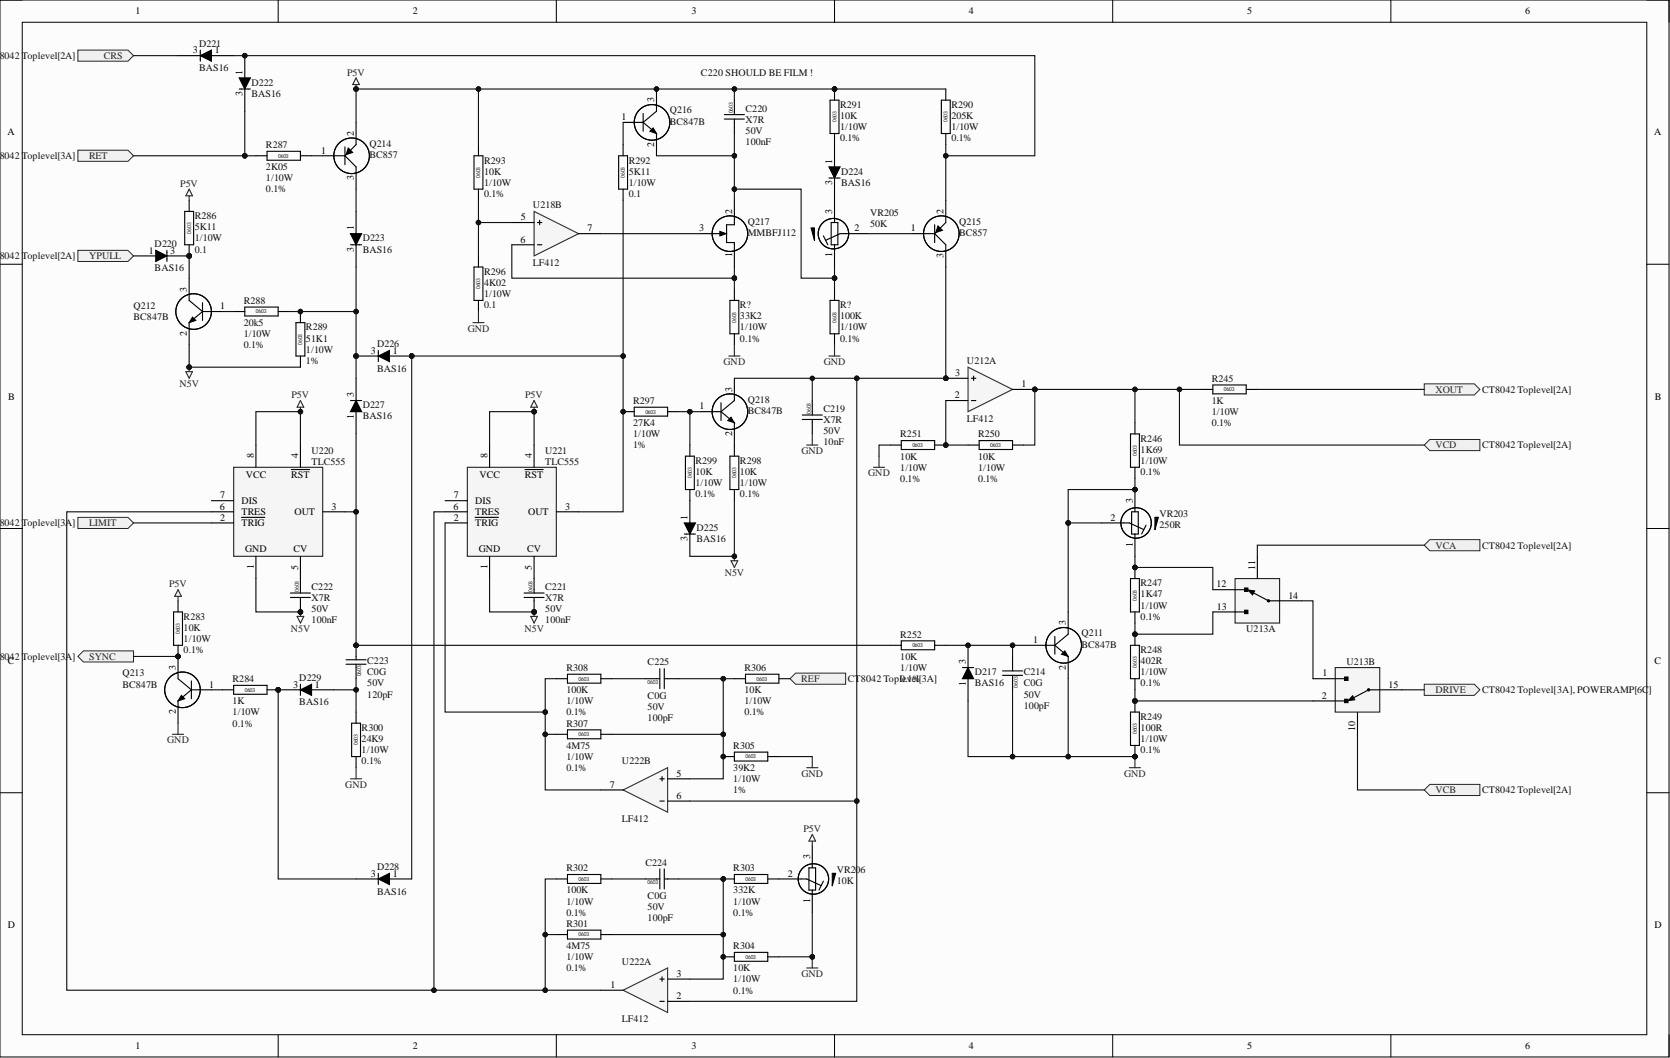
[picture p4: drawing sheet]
<svg xmlns="http://www.w3.org/2000/svg" width="381mm" height="241mm" viewBox="0 0 381 241" stroke-linecap="round" stroke-linejoin="round" font-family="sans-serif">
<defs><g id="words">
<g font-size="2.3">
<text x="30.9" y="3.3">1</text>
<text x="94.2" y="3.3">2</text>
<text x="157.7" y="3.3">3</text>
<text x="221" y="3.3">4</text>
<text x="284.6" y="3.3">5</text>
<text x="347.9" y="3.3">6</text>
<text x="44" y="12.2">3</text>
<text x="49" y="12.2">1</text>
<text x="55.3" y="17" transform="rotate(-90 55.3 17)">1</text>
<text x="55.3" y="22" transform="rotate(-90 55.3 22)">3</text>
<text x="149.3" y="23.3" transform="rotate(-90 149.3 23.3)">3</text>
<text x="141.8" y="27.4">1</text>
<text x="1.7" y="30.9">A</text>
<text x="73.3" y="35">1</text>
<text x="80.7" y="31" transform="rotate(-90 80.7 31)">2</text>
<text x="149.3" y="33.5" transform="rotate(-90 149.3 33.5)">2</text>
<text x="377.4" y="30.9">A</text>
<text x="80.7" y="41" transform="rotate(-90 80.7 41)">3</text>
<text x="189.9" y="37.3" transform="rotate(-90 189.9 37.3)">1</text>
<text x="189.9" y="42.3" transform="rotate(-90 189.9 42.3)">3</text>
<text x="80.7" y="52.5" transform="rotate(-90 80.7 52.5)">1</text>
<text x="118.8" y="50.2">5</text>
<text x="134" y="52.8">7</text>
<text x="159.5" y="52.8">3</text>
<text x="167" y="48.7" transform="rotate(-90 167 48.7)">2</text>
<text x="189.9" y="48.7" transform="rotate(-90 189.9 48.7)">3</text>
<text x="195" y="52.8">2</text>
<text x="207.8" y="52.8">1</text>
<text x="215.3" y="48.7" transform="rotate(-90 215.3 48.7)">2</text>
<text x="33.9" y="57.9">1</text>
<text x="38.8" y="57.9">3</text>
<text x="80.7" y="57.5" transform="rotate(-90 80.7 57.5)">3</text>
<text x="118.7" y="55.3">6</text>
<text x="167" y="58.7" transform="rotate(-90 167 58.7)">1</text>
<text x="189.9" y="58.7" transform="rotate(-90 189.9 58.7)">1</text>
<text x="215.3" y="58.8" transform="rotate(-90 215.3 58.8)">3</text>
<text x="42.6" y="66.5" transform="rotate(-90 42.6 66.5)">3</text>
<text x="50.3" y="70.5">1</text>
<text x="42.6" y="76.6" transform="rotate(-90 42.6 76.6)">2</text>
<text x="84.6" y="80.7">3</text>
<text x="89.6" y="80.7">1</text>
<text x="167" y="89.3" transform="rotate(-90 167 89.3)">3</text>
<text x="217.9" y="85.8">3</text>
<text x="233" y="88.3">1</text>
<text x="1.9" y="91.2">B</text>
<text x="80.7" y="95.5" transform="rotate(-90 80.7 95.5)">1</text>
<text x="80.7" y="90.6" transform="rotate(-90 80.7 90.6)">3</text>
<text x="159.6" y="93.4">1</text>
<text x="217.8" y="90.8">2</text>
<text x="377.6" y="91.2">B</text>
<text x="167" y="99.5" transform="rotate(-90 167 99.5)">2</text>
<text x="57.9" y="104.5" transform="rotate(-90 57.9 104.5)">8</text>
<text x="68" y="104.5" transform="rotate(-90 68 104.5)">4</text>
<text x="111.2" y="104.5" transform="rotate(-90 111.2 104.5)">8</text>
<text x="121.3" y="104.5" transform="rotate(-90 121.3 104.5)">4</text>
<text x="50.3" y="113.7">7</text>
<text x="56.1" y="109.1">VCC</text>
<text x="66.4" y="109.1">RST</text>
<text x="103.6" y="113.7">7</text>
<text x="109.4" y="109.1">VCC</text>
<text x="119.7" y="109.1">RST</text>
<text x="50.2" y="116.2">6</text>
<text x="50.3" y="118.8">2</text>
<text x="55.1" y="117.5">TRES</text>
<text x="55.1" y="115">DIS</text>
<text x="67.2" y="117.5">OUT</text>
<text x="75.6" y="116.2">3</text>
<text x="103.5" y="116.2">6</text>
<text x="103.6" y="118.8">2</text>
<text x="108.4" y="117.5">TRES</text>
<text x="108.4" y="115">DIS</text>
<text x="120.5" y="117.5">OUT</text>
<text x="129" y="116.2">3</text>
<text x="156.9" y="118.5" transform="rotate(-90 156.9 118.5)">1</text>
<text x="253.3" y="118.8">2</text>
<text x="258.4" y="114.7" transform="rotate(-90 258.4 114.7)">3</text>
<text x="55.1" y="120">TRIG</text>
<text x="55.9" y="125.9">GND</text>
<text x="66.9" y="125.9">CV</text>
<text x="108.4" y="120">TRIG</text>
<text x="109.2" y="125.9">GND</text>
<text x="120.2" y="125.9">CV</text>
<text x="156.9" y="123.5" transform="rotate(-90 156.9 123.5)">3</text>
<text x="258.4" y="124.7" transform="rotate(-90 258.4 124.7)">1</text>
<text x="57.9" y="129.8" transform="rotate(-90 57.9 129.8)">1</text>
<text x="68" y="129.9" transform="rotate(-90 68 129.9)">5</text>
<text x="111.2" y="129.8" transform="rotate(-90 111.2 129.8)">1</text>
<text x="121.3" y="129.9" transform="rotate(-90 121.3 129.9)">5</text>
<text x="286.3" y="129.9" transform="rotate(-90 286.3 129.9)">11</text>
<text x="277.5" y="134">12</text>
<text x="294" y="136.5">14</text>
<text x="243.2" y="142.6" transform="rotate(-90 243.2 142.6)">3</text>
<text x="277.6" y="139.1">13</text>
<text x="235.7" y="146.7">1</text>
<text x="1.8" y="151.4">C</text>
<text x="40.1" y="152.8" transform="rotate(-90 40.1 152.8)">3</text>
<text x="220.3" y="151.5" transform="rotate(-90 220.3 151.5)">3</text>
<text x="243.2" y="152.8" transform="rotate(-90 243.2 152.8)">2</text>
<text x="301.7" y="154.3">1</text>
<text x="377.5" y="151.4">C</text>
<text x="47.7" y="156.8">1</text>
<text x="66.8" y="156.8">3</text>
<text x="71.8" y="156.8">1</text>
<text x="220.3" y="156.4" transform="rotate(-90 220.3 156.4)">1</text>
<text x="301.6" y="159.4">2</text>
<text x="316.8" y="156.8">15</text>
<text x="40.1" y="162.9" transform="rotate(-90 40.1 162.9)">2</text>
<text x="309.2" y="166.6" transform="rotate(-90 309.2 166.6)">10</text>
<text x="139.1" y="179.7">7</text>
<text x="154.3" y="177.1">5</text>
<text x="154.3" y="182.2">6</text>
<text x="184.8" y="195.9" transform="rotate(-90 184.8 195.9)">3</text>
<text x="84.6" y="200">3</text>
<text x="89.6" y="200">1</text>
<text x="179.7" y="200">2</text>
<text x="184.8" y="205.9" transform="rotate(-90 184.8 205.9)">1</text>
<text x="1.8" y="211.7">D</text>
<text x="377.5" y="211.7">D</text>
<text x="139.3" y="225.3">1</text>
<text x="154.3" y="227.9">2</text>
<text x="154.3" y="222.8">3</text>
<text x="30.9" y="239.3">1</text>
<text x="94.2" y="239.3">2</text>
<text x="157.7" y="239.3">3</text>
<text x="221" y="239.3">4</text>
<text x="284.6" y="239.3">5</text>
<text x="347.9" y="239.3">6</text>
</g>
<g font-size="2.3" fill="#0e0e0e">
<text x="45.4" y="10.7">D221</text>
<text x="-.2" y="13.5">8042 Toplevel[2A]</text>
<text x="45.4" y="16.2">BAS16</text>
<text x="159.9" y="17.3">C220 SHOULD BE FILM !</text>
<text x="57.4" y="19.5">D222</text>
<text x="57.4" y="22.1">BAS16</text>
<text x="152.8" y="25.9">Q216</text>
<text x="152.8" y="28.4">BC847B</text>
<text x="170.1" y="28">X7R</text>
<text x="170.1" y="25.5">C220</text>
<text x="191.7" y="29.7">1/10W</text>
<text x="191.7" y="27.2">10K</text>
<text x="191.7" y="24.6">R291</text>
<text x="217" y="29.7">1/10W</text>
<text x="217" y="27.2">205K</text>
<text x="217" y="24.6">R290</text>
<text x="60.7" y="33.8">R287</text>
<text x="84.3" y="33.5">Q214</text>
<text x="170.1" y="30.5">50V</text>
<text x="170.1" y="33.1">100nF</text>
<text x="191.7" y="32.2">0.1%</text>
<text x="217" y="32.2">0.1%</text>
<text x="-.2" y="36.3">8042 Toplevel[3A]</text>
<text x="60.7" y="41.4">1/10W</text>
<text x="60.7" y="38.8">2K05</text>
<text x="84.3" y="36">BC857</text>
<text x="110.4" y="39.8">10K</text>
<text x="110.4" y="37.3">R293</text>
<text x="143.4" y="39.8">5K11</text>
<text x="143.4" y="37.3">R292</text>
<text x="191.9" y="39.8">D224</text>
<text x="60.7" y="43.9">0.1%</text>
<text x="110.4" y="42.4">1/10W</text>
<text x="110.4" y="44.9">0.1%</text>
<text x="121.6" y="47.5">U218B</text>
<text x="143.4" y="42.4">1/10W</text>
<text x="143.4" y="44.9">0.1</text>
<text x="191.9" y="42.4">BAS16</text>
<text x="44.4" y="52.5">5K11</text>
<text x="44.4" y="50">R286</text>
<text x="170.6" y="51.3">Q217</text>
<text x="170.6" y="53.8">MMBFJ112</text>
<text x="198.5" y="51.9">50K</text>
<text x="198.5" y="49.3">VR205</text>
<text x="218.8" y="51.3">Q215</text>
<text x="218.8" y="53.8">BC857</text>
<text x="-.2" y="59.1">8042 Toplevel[2A]</text>
<text x="35.3" y="56.3">D220</text>
<text x="44.4" y="55.1">1/10W</text>
<text x="44.4" y="57.6">0.1</text>
<text x="82.8" y="55.1">D223</text>
<text x="82.8" y="57.6">BAS16</text>
<text x="35.3" y="61.9">BAS16</text>
<text x="110.4" y="65.2">4K02</text>
<text x="110.4" y="62.7">R296</text>
<text x="121.6" y="60.6">LF412</text>
<text x="30.5" y="70.5">Q212</text>
<text x="55.6" y="69.3">R288</text>
<text x="110.4" y="67.8">1/10W</text>
<text x="110.4" y="70.3">0.1</text>
<text x="168.8" y="70.3">R?</text>
<text x="191.7" y="70.3">R?</text>
<text x="30.5" y="73.1">BC847B</text>
<text x="55.6" y="76.9">1/10W</text>
<text x="55.6" y="74.4">20k5</text>
<text x="69.8" y="77.9">51K1</text>
<text x="69.8" y="75.4">R289</text>
<text x="168.8" y="75.4">1/10W</text>
<text x="168.8" y="77.9">0.1%</text>
<text x="168.8" y="72.8">33K2</text>
<text x="191.7" y="75.4">1/10W</text>
<text x="191.7" y="77.9">0.1%</text>
<text x="191.7" y="72.8">100K</text>
<text x="55.6" y="79.4">0.1%</text>
<text x="69.8" y="80.4">1/10W</text>
<text x="69.8" y="83">1%</text>
<text x="86.1" y="79.2">D226</text>
<text x="220.6" y="83">U212A</text>
<text x="86.1" y="84.8">BAS16</text>
<text x="276.4" y="87">R245</text>
<text x="338.1" y="89.6">CT8042 Toplevel[2A]</text>
<text x="82.8" y="93.1">D227</text>
<text x="82.8" y="95.7">BAS16</text>
<text x="144.4" y="92.1">R297</text>
<text x="170.6" y="91.9">Q218</text>
<text x="170.6" y="94.4">BC847B</text>
<text x="187.9" y="94">C219</text>
<text x="276.4" y="94.7">1/10W</text>
<text x="276.4" y="92.1">1K</text>
<text x="144.4" y="99.7">1/10W</text>
<text x="144.4" y="97.2">27K4</text>
<text x="187.9" y="96.5">X7R</text>
<text x="187.9" y="99.1">50V</text>
<text x="187.9" y="101.6">10nF</text>
<text x="205.4" y="99.7">R251</text>
<text x="220.6" y="96.2">LF412</text>
<text x="223.1" y="99.7">R250</text>
<text x="260.2" y="100.7">R246</text>
<text x="276.4" y="97.2">0.1%</text>
<text x="71.1" y="103.5">U220</text>
<text x="71.1" y="106.1">TLC555</text>
<text x="124.4" y="103.5">U221</text>
<text x="124.4" y="106.1">TLC555</text>
<text x="144.4" y="102.3">1%</text>
<text x="158.7" y="105.8">R299</text>
<text x="168.8" y="105.8">R298</text>
<text x="205.4" y="107.3">1/10W</text>
<text x="205.4" y="104.8">10K</text>
<text x="223.1" y="107.3">1/10W</text>
<text x="223.1" y="104.8">10K</text>
<text x="260.2" y="105.8">1/10W</text>
<text x="260.2" y="103.3">1K69</text>
<text x="338.1" y="102.3">CT8042 Toplevel[2A]</text>
<text x="158.7" y="110.9">1/10W</text>
<text x="158.7" y="113.4">0.1%</text>
<text x="158.7" y="108.4">10K</text>
<text x="168.8" y="110.9">1/10W</text>
<text x="168.8" y="113.4">0.1%</text>
<text x="168.8" y="108.4">10K</text>
<text x="205.4" y="109.9">0.1%</text>
<text x="223.1" y="109.9">0.1%</text>
<text x="260.2" y="108.4">0.1%</text>
<text x="264.5" y="117.8">VR203</text>
<text x="-.2" y="120">8042 Toplevel[3A]</text>
<text x="158.9" y="121">D225</text>
<text x="158.9" y="123.6">BAS16</text>
<text x="264.5" y="120.4">250R</text>
<text x="338.1" y="125.1">CT8042 Toplevel[2A]</text>
<text x="71.1" y="137.1">X7R</text>
<text x="71.1" y="134.6">C222</text>
<text x="124.4" y="137.1">X7R</text>
<text x="124.4" y="134.6">C221</text>
<text x="260.2" y="136.3">1K47</text>
<text x="260.2" y="133.7">R247</text>
<text x="41.9" y="143.9">10K</text>
<text x="41.9" y="141.3">R283</text>
<text x="71.1" y="139.7">50V</text>
<text x="71.1" y="142.2">100nF</text>
<text x="124.4" y="139.7">50V</text>
<text x="124.4" y="142.2">100nF</text>
<text x="260.2" y="138.8">1/10W</text>
<text x="260.2" y="141.3">0.1%</text>
<text x="41.9" y="146.4">1/10W</text>
<text x="41.9" y="149">0.1%</text>
<text x="205.4" y="145.4">R252</text>
<text x="246.7" y="145.1">Q211</text>
<text x="246.7" y="147.7">BC847B</text>
<text x="260.2" y="149">R248</text>
<text x="284.3" y="144.1">U213A</text>
<text x="-.2" y="150.5">8042 Toplevel[3A]</text>
<text x="27.9" y="154.3">Q213</text>
<text x="53.1" y="155.6">R284</text>
<text x="68.3" y="155.3">D229</text>
<text x="83.8" y="154">C0G</text>
<text x="83.8" y="151.5">C223</text>
<text x="129.2" y="153">R308</text>
<text x="147.7" y="151.7">C225</text>
<text x="169.8" y="153">R306</text>
<text x="193.4" y="155.6">CT8042 Topl0evel[3A]</text>
<text x="205.4" y="153">1/10W</text>
<text x="205.4" y="150.5">10K</text>
<text x="206.6" y="155.6">.1%</text>
<text x="222.4" y="154">D217</text>
<text x="233.5" y="154">C214</text>
<text x="260.2" y="154">1/10W</text>
<text x="260.2" y="151.5">402R</text>
<text x="307.2" y="151.7">U213B</text>
<text x="27.9" y="156.8">BC847B</text>
<text x="53.1" y="160.6">1K</text>
<text x="68.3" y="160.9">BAS16</text>
<text x="83.8" y="156.6">50V</text>
<text x="83.8" y="159.1">120pF</text>
<text x="129.2" y="160.6">1/10W</text>
<text x="129.2" y="158.1">100K</text>
<text x="147.7" y="159.4">C0G</text>
<text x="147.7" y="161.9">50V</text>
<text x="169.8" y="160.6">1/10W</text>
<text x="169.8" y="158.1">10K</text>
<text x="222.4" y="156.6">BAS16</text>
<text x="233.5" y="156.6">C0G</text>
<text x="233.5" y="159.1">50V</text>
<text x="233.5" y="161.6">100pF</text>
<text x="260.2" y="156.6">0.1%</text>
<text x="338.1" y="158.1">CT8042 Toplevel[3A], POWERAMP[6C</text>
<text x="376.1" y="158.1">]</text>
<text x="53.1" y="163.2">1/10W</text>
<text x="53.1" y="165.7">0.1%</text>
<text x="82.5" y="166.7">R300</text>
<text x="129.2" y="165.7">R307</text>
<text x="129.2" y="163.2">0.1%</text>
<text x="147.7" y="164.4">100pF</text>
<text x="169.8" y="163.2">0.1%</text>
<text x="260.2" y="166.7">100R</text>
<text x="260.2" y="164.2">R249</text>
<text x="82.5" y="171.8">1/10W</text>
<text x="82.5" y="169.3">24K9</text>
<text x="129.2" y="173.3">1/10W</text>
<text x="129.2" y="170.8">4M75</text>
<text x="167.3" y="170.8">R305</text>
<text x="260.2" y="169.3">1/10W</text>
<text x="260.2" y="171.8">0.1%</text>
<text x="82.5" y="174.3">0.1%</text>
<text x="129.2" y="175.9">0.1%</text>
<text x="141.9" y="174.3">U222B</text>
<text x="167.3" y="178.4">1/10W</text>
<text x="167.3" y="175.9">39K2</text>
<text x="167.3" y="180.9">1%</text>
<text x="338.1" y="180.9">CT8042 Toplevel[2A]</text>
<text x="141.9" y="187.5">LF412</text>
<text x="147.2" y="197.4">C224</text>
<text x="86.1" y="198.4">D228</text>
<text x="129.2" y="203.8">100K</text>
<text x="129.2" y="198.7">R302</text>
<text x="167.3" y="203.8">332K</text>
<text x="167.3" y="198.7">R303</text>
<text x="190.9" y="201.6">10K</text>
<text x="190.9" y="199">VR206</text>
<text x="86.1" y="204">BAS16</text>
<text x="129.2" y="206.3">1/10W</text>
<text x="129.2" y="208.8">0.1%</text>
<text x="147.7" y="205">C0G</text>
<text x="147.7" y="207.6">50V</text>
<text x="167.3" y="206.3">1/10W</text>
<text x="167.3" y="208.8">0.1%</text>
<text x="129.2" y="211.4">R301</text>
<text x="147.7" y="210.1">100pF</text>
<text x="129.2" y="219">1/10W</text>
<text x="129.2" y="221.5">0.1%</text>
<text x="129.2" y="216.5">4M75</text>
<text x="141.9" y="220">U222A</text>
<text x="167.3" y="221.5">10K</text>
<text x="167.3" y="216.5">R304</text>
<text x="167.3" y="224.1">1/10W</text>
<text x="167.3" y="226.6">0.1%</text>
<text x="141.9" y="233.2">LF412</text>
</g>
<g font-size="2.3" fill="#262626">
<text x="23.7" y="13.5">CRS</text>
<text x="79.2" y="17.3">P5V</text>
<text x="20.3" y="36.3">RET</text>
<text x="41.1" y="42.6">P5V</text>
<text x="20.3" y="59.1">YPULL</text>
<text x="106.7" y="75.6">GND</text>
<text x="165.1" y="83.2">GND</text>
<text x="187.9" y="83.2">GND</text>
<text x="41" y="88.3">N5V</text>
<text x="327.5" y="89.6">XOUT</text>
<text x="66.5" y="90.8">P5V</text>
<text x="119.8" y="90.8">P5V</text>
<text x="182.9" y="103.5">GND</text>
<text x="327.5" y="102.3">VCD</text>
<text x="198.1" y="108.6">GND</text>
<text x="20.3" y="120">LIMIT</text>
<text x="327.5" y="125.1">VCA</text>
<text x="165.3" y="131.4">N5V</text>
<text x="38.6" y="134">P5V</text>
<text x="66.3" y="144.1">N5V</text>
<text x="119.6" y="144.1">N5V</text>
<text x="20.3" y="150.5">SYNC</text>
<text x="182.8" y="155.6">REF</text>
<text x="327.5" y="158.1">DRIVE</text>
<text x="38.2" y="169.5">GND</text>
<text x="78.8" y="179.7">GND</text>
<text x="182.9" y="177.1">GND</text>
<text x="256.5" y="177.1">GND</text>
<text x="327.5" y="180.9">VCB</text>
<text x="183.3" y="189.8">P5V</text>
<text x="182.9" y="222.8">GND</text>
</g>
<g font-size="1.3" fill="#0e0e0e">
<text x="167.2" y="25.9" transform="rotate(-90 167.2 25.9)">0603</text>
<text x="190.8" y="27.9" transform="rotate(-90 190.8 27.9)">0603</text>
<text x="216.2" y="27.9" transform="rotate(-90 216.2 27.9)">0603</text>
<text x="63.5" y="36">0603</text>
<text x="109.6" y="40.6" transform="rotate(-90 109.6 40.6)">0603</text>
<text x="142.6" y="40.6" transform="rotate(-90 142.6 40.6)">0603</text>
<text x="43.6" y="53.3" transform="rotate(-90 43.6 53.3)">0603</text>
<text x="109.6" y="66" transform="rotate(-90 109.6 66)">0603</text>
<text x="58.4" y="71.5">0603</text>
<text x="168" y="73.6" transform="rotate(-90 168 73.6)">0603</text>
<text x="190.8" y="73.6" transform="rotate(-90 190.8 73.6)">0603</text>
<text x="69" y="78.7" transform="rotate(-90 69 78.7)">0603</text>
<text x="279.2" y="89.2">0603</text>
<text x="147.2" y="94.3">0603</text>
<text x="185" y="94.4" transform="rotate(-90 185 94.4)">0603</text>
<text x="208.2" y="101.9">0603</text>
<text x="225.9" y="101.9">0603</text>
<text x="259.4" y="104" transform="rotate(-90 259.4 104)">0603</text>
<text x="157.8" y="109.1" transform="rotate(-90 157.8 109.1)">0603</text>
<text x="168" y="109.1" transform="rotate(-90 168 109.1)">0603</text>
<text x="68.2" y="135" transform="rotate(-90 68.2 135)">0603</text>
<text x="121.5" y="135" transform="rotate(-90 121.5 135)">0603</text>
<text x="259.4" y="137" transform="rotate(-90 259.4 137)">0603</text>
<text x="41" y="144.6" transform="rotate(-90 41 144.6)">0603</text>
<text x="208.2" y="147.6">0603</text>
<text x="82.4" y="154.3" transform="rotate(-90 82.4 154.3)">0603</text>
<text x="132" y="155.2">0603</text>
<text x="147.7" y="156">0603</text>
<text x="172.6" y="155.2">0603</text>
<text x="259.4" y="152.3" transform="rotate(-90 259.4 152.3)">0603</text>
<text x="55.8" y="157.8">0603</text>
<text x="232.2" y="156.8" transform="rotate(-90 232.2 156.8)">0603</text>
<text x="132" y="167.9">0603</text>
<text x="259.4" y="167.5" transform="rotate(-90 259.4 167.5)">0603</text>
<text x="81.7" y="170" transform="rotate(-90 81.7 170)">0603</text>
<text x="170.1" y="173">0603</text>
<text x="132" y="200.9">0603</text>
<text x="147.7" y="201.7">0603</text>
<text x="170.1" y="200.9">0603</text>
<text x="132" y="213.6">0603</text>
<text x="170.1" y="218.7">0603</text>
</g>
</g></defs>
<path d="M0 0h380.8v241.1h-380.8z" fill-rule="evenodd" fill="#fcfcfc"/>
<path d="M0 0h380.8v241.1h-380.8z" fill="none" stroke="#000" stroke-width=".23"/>
<path d="M5.1 5.1h370.6v230.9h-370.6z" fill-rule="evenodd" fill="#fcfcfc"/>
<g fill="none" stroke="#000" stroke-width=".23">
<path d="M0 0h5.1M5.1 5.1h370.6v230.9h-370.6zM63.5 0v5.1M126.9 0v5.1M190.4 0v5.1M253.9 0v5.1M317.3 0v5.1M375.7 0h5.1v5.1M0 60.3h5.1M375.7 60.3h5.1M0 120.5h5.1M375.7 120.5h5.1"/>
<path d="M0 180.8h5.1M375.7 180.8h5.1M63.5 236v5.1M126.9 236v5.1M190.4 236v5.1M253.9 236v5.1M317.3 236v5.1M380.8 236v5.1"/>
</g>
<path d="M108.1 35.5h2.1v7.6h-2.1zM109.2 33v2.5M109.2 43.1v2.6M126.9 213.2h2.6M129.5 212.1h7.6v2.1h-7.6zM137.1 213.2h2.5" fill="none" stroke="#000" stroke-width=".25"/>
<circle cx="165" cy="172.6" r=".51" fill="#0e0e0e"/>
<circle cx="165" cy="172.6" r=".51" fill="none" stroke="#0e0e0e" stroke-width=".23"/>
<path d="M165 172.6h2.5" fill="none" stroke="#000" stroke-width=".25"/>
<circle cx="165" cy="172.6" r=".51" fill="#0e0e0e"/>
<circle cx="165" cy="172.6" r=".51" fill="none" stroke="#0e0e0e" stroke-width=".23"/>
<path d="M167.5 171.5h7.7v2.1h-7.7zM175.2 172.6h2.5" fill="none" stroke="#000" stroke-width=".25"/>
<circle cx="142.2" cy="93.9" r=".51" fill="#0e0e0e"/>
<circle cx="142.2" cy="93.9" r=".51" fill="none" stroke="#0e0e0e" stroke-width=".23"/>
<path d="M142.2 93.9h2.5" fill="none" stroke="#000" stroke-width=".25"/>
<circle cx="142.2" cy="93.9" r=".51" fill="#0e0e0e"/>
<circle cx="142.2" cy="93.9" r=".51" fill="none" stroke="#0e0e0e" stroke-width=".23"/>
<g fill="none" stroke="#000" stroke-width=".25">
<path d="M185.1 52h.7v2.8zM185.3 52.5v-.5l.3 1.5v-1.5l.2 2.8M187.9 53.8l1 2M189.6 50.8h1.6v5h-1.6zM190.4 45.7v5.1M190.4 55.8v5.1M198 53.3h-6.3l-3.3 1.5M166.5 68.5h2.1v7.6h-2.1zM167.5 66v2.5M167.5 76.1v2.6M144.7 92.9h7.6v2h-7.6zM152.3 93.9h2.6"/>
<circle cx="190.1" cy="53.3" r="3.5"/>
</g>
<path d="M121.8 48.2l10.2 5.1-10.2 5.1z" fill-rule="evenodd" fill="#f5f5f5"/>
<path d="M121.8 48.2l10.2 5.1-10.2 5.1z" fill="none" stroke="#2e2e2e" stroke-width=".25"/>
<g fill="none" stroke="#000" stroke-width=".25">
<path d="M116.8 55.8h5M116.8 50.8h5M122.6 55.8h1M122.6 50.8h1M123.1 50.2v1.1M132 53.3h5.1M159.9 53.3h5.4M164.2 52.8l1.4 .5-1.4 .5zM167.5 45.7v5.6h-1.7v4h1.7v5.6M156.1 119.3h2.6l-1.3 2.5zM157.4 114.2v12.7M156.1 121.8h2.6"/>
<circle cx="166.5" cy="53.3" r="4.1"/>
</g>
<path d="M164.2 52.8l1.4 .5-1.4 .5zM156.1 119.3h2.6l-1.3 2.5z" fill="#000"/>
<path d="M106.6 106.6h20.3v20.3h-20.3z" fill-rule="evenodd" fill="#f5f5f5"/>
<path d="M106.6 106.6h20.3v20.3h-20.3z" fill="none" stroke="#262626" stroke-width=".25"/>
<g fill="none" stroke="#000" stroke-width=".25">
<path d="M208.2 53.3h5M213.2 53.3l2.6 2.5v5.1M213.2 51.3v4M215.8 45.7v5.1l-2.6 2.5M159.9 93.9h4.6M164.5 93.9l3 2.5v5.1M164.5 91.9v4M167.5 86.3v5.1l-3 2.5M101.5 119.3h5.1M101.5 116.7h5.1M101.5 114.2h5.1M108.4 118h5.3"/>
<path d="M111.7 101.5v5.1M119.8 107.1h4.1M121.8 101.5v5.1M126.9 116.7h5.1M111.7 126.9v5.1M121.8 126.9v5.1"/>
<circle cx="214.8" cy="53.3" r="4.1"/>
<circle cx="166.5" cy="93.9" r="4.1"/>
</g>
<path d="M214 51.5l1 1-1.5 .5zM166 95.9l.8-.7 .7 1.2z" fill="#000"/>
<path d="M214 51.5l1 1-1.5 .5zM166 95.9l.8-.7 .7 1.2z" fill="none" stroke="#000" stroke-width=".23"/>
<circle cx="215.8" cy="86.3" r=".51" fill="#0e0e0e"/>
<circle cx="215.8" cy="86.3" r=".51" fill="none" stroke="#0e0e0e" stroke-width=".23"/>
<circle cx="236.1" cy="88.8" r=".51" fill="#0e0e0e"/>
<circle cx="236.1" cy="88.8" r=".51" fill="none" stroke="#0e0e0e" stroke-width=".23"/>
<path d="M220.9 83.7l10.1 5.1-10.1 5.1z" fill-rule="evenodd" fill="#f5f5f5"/>
<path d="M220.9 83.7l10.1 5.1-10.1 5.1z" fill="none" stroke="#2e2e2e" stroke-width=".25"/>
<path d="M215.8 91.4h5.1M215.8 86.3h5.1" fill="none" stroke="#000" stroke-width=".25"/>
<circle cx="215.8" cy="86.3" r=".51" fill="#0e0e0e"/>
<circle cx="215.8" cy="86.3" r=".51" fill="none" stroke="#0e0e0e" stroke-width=".23"/>
<path d="M231 88.8h5.1" fill="none" stroke="#000" stroke-width=".25"/>
<circle cx="236.1" cy="88.8" r=".51" fill="#0e0e0e"/>
<circle cx="236.1" cy="88.8" r=".51" fill="none" stroke="#0e0e0e" stroke-width=".23"/>
<path d="M221.6 91.4h1M221.6 86.3h1M222.1 85.8v1" fill="none" stroke="#000" stroke-width=".25"/>
<path d="M142.2 225.8l10.1-5v10.1z" fill-rule="evenodd" fill="#f5f5f5"/>
<path d="M142.2 225.8l10.1-5v10.1z" fill="none" stroke="#2e2e2e" stroke-width=".25"/>
<path d="M220.9 101.5h2.5M223.4 100.5h7.6v2h-7.6zM231 101.5h2.5M137.1 225.8h5.1M150.5 228.4h1.1M150.5 223.3h1.1M151 222.8v1M152.3 228.4h5.1M152.3 223.3h5.1" fill="none" stroke="#000" stroke-width=".25"/>
<circle cx="215.8" cy="101.5" r=".51" fill="#0e0e0e"/>
<circle cx="215.8" cy="101.5" r=".51" fill="none" stroke="#0e0e0e" stroke-width=".23"/>
<path d="M213.2 101.5h2.6" fill="none" stroke="#000" stroke-width=".25"/>
<circle cx="215.8" cy="101.5" r=".51" fill="#0e0e0e"/>
<circle cx="215.8" cy="101.5" r=".51" fill="none" stroke="#0e0e0e" stroke-width=".23"/>
<path d="M156.4 104h2v7.7h-2zM157.4 101.5v2.5M157.4 111.7v2.5M166.5 104h2.1v7.7h-2.1zM167.5 101.5v2.5M167.5 111.7v2.5M203.1 101.5h2.5M205.6 100.5h7.6v2h-7.6z" fill="none" stroke="#000" stroke-width=".25"/>
<path d="M199.3 106.6h2.5M200.5 104v2.6" fill="none" stroke="#262626" stroke-width=".25"/>
<circle cx="190.4" cy="20.3" r=".51" fill="#0e0e0e"/>
<circle cx="190.4" cy="20.3" r=".51" fill="none" stroke="#0e0e0e" stroke-width=".23"/>
<path d="M190.4 20.3v2.5" fill="none" stroke="#000" stroke-width=".25"/>
<circle cx="190.4" cy="20.3" r=".51" fill="#0e0e0e"/>
<circle cx="190.4" cy="20.3" r=".51" fill="none" stroke="#0e0e0e" stroke-width=".23"/>
<path d="M189.1 38.1h2.6l-1.3 2.5zM189.4 22.8h2v7.7h-2zM190.4 30.5v15.2M214.8 22.8h2v7.7h-2zM215.8 20.3v2.5M215.8 30.5v2.5M189.1 40.6h2.6M189.4 68.5h2v7.6h-2zM190.4 66v2.5M190.4 76.1v2.6" fill="none" stroke="#000" stroke-width=".25"/>
<path d="M189.1 38.1h2.6l-1.3 2.5z" fill="#000"/>
<path d="M190.4 78.7v2.5M189.1 81.2h2.6M166.8 127.9h1.5l-.8 1.5zM167.5 126.9v1" fill="none" stroke="#262626" stroke-width=".25"/>
<circle cx="167.5" cy="126.9" r=".51" fill="#0e0e0e"/>
<circle cx="167.5" cy="126.9" r=".51" fill="none" stroke="#0e0e0e" stroke-width=".23"/>
<circle cx="149.8" cy="20.3" r=".51" fill="#0e0e0e"/>
<circle cx="149.8" cy="20.3" r=".51" fill="none" stroke="#0e0e0e" stroke-width=".23"/>
<path d="M149.8 20.3v5.1" fill="none" stroke="#000" stroke-width=".25"/>
<circle cx="149.8" cy="20.3" r=".51" fill="#0e0e0e"/>
<circle cx="149.8" cy="20.3" r=".51" fill="none" stroke="#0e0e0e" stroke-width=".23"/>
<g fill="none" stroke="#000" stroke-width=".25">
<path d="M141.1 35.5h2.1v7.6h-2.1zM142.2 27.9h4.5M142.2 33v2.5M146.7 27.9l3.1 2.6v5M146.7 25.9v4M149.8 25.4l-3.1 2.5M165.3 27.2h4.5M165.3 26.1h4.5M167.5 22.8v3.3M167.5 27.2v3.3M109.2 58.4v2.5M142.2 43.1v2.6"/>
<path d="M108.1 60.9h2.1v7.6h-2.1zM109.2 68.5v2.6M80 91.4h2.5M81.2 91.4l1.3 2.5h-2.5zM81.2 86.3v12.7"/>
<circle cx="148.8" cy="27.9" r="4.1"/>
</g>
<path d="M148.3 29.9l.7-.7 .8 1.3zM81.2 91.4l1.3 2.5h-2.5z" fill="#000"/>
<path d="M148.3 29.9l.7-.7 .8 1.3z" fill="none" stroke="#000" stroke-width=".23"/>
<path d="M107.9 73.6h2.5M109.2 71.1v2.5M167.5 78.7v2.5M166.3 81.2h2.5" fill="none" stroke="#262626" stroke-width=".25"/>
<circle cx="55.8" cy="12.7" r=".51" fill="#0e0e0e"/>
<circle cx="55.8" cy="12.7" r=".51" fill="none" stroke="#0e0e0e" stroke-width=".23"/>
<path d="M55.8 12.7v12.7" fill="none" stroke="#000" stroke-width=".25"/>
<circle cx="55.8" cy="12.7" r=".51" fill="#0e0e0e"/>
<circle cx="55.8" cy="12.7" r=".51" fill="none" stroke="#0e0e0e" stroke-width=".23"/>
<path d="M54.6 17.8h2.5l-1.3 2.5z" fill="#000"/>
<path d="M54.6 17.8h2.5l-1.3 2.5zM54.6 20.3h2.5" fill="none" stroke="#000" stroke-width=".25"/>
<path d="M17.8 34.3h11.4l1.3 1.2-1.3 1.3h-11.4z" fill-rule="evenodd" fill="#f0f0f0"/>
<path d="M17.8 34.3h11.4l1.3 1.2-1.3 1.3h-11.4z" fill="none" stroke="#262626" stroke-width=".23"/>
<path d="M324.9 156.1h11.5l1.2 1.2-1.2 1.3h-11.5z" fill-rule="evenodd" fill="#f0f0f0"/>
<path d="M324.9 156.1h11.5l1.2 1.2-1.2 1.3h-11.5z" fill="none" stroke="#262626" stroke-width=".23"/>
<path d="M53.3 106.6h20.3v20.3h-20.3z" fill-rule="evenodd" fill="#f5f5f5"/>
<path d="M53.3 106.6h20.3v20.3h-20.3z" fill="none" stroke="#262626" stroke-width=".25"/>
<path d="M48.2 119.3h5.1M48.2 116.7h5.1M48.2 114.2h5.1M55.1 118h5.3M58.4 101.5v5.1M66.5 107.1h4.1M68.5 101.5v5.1M73.6 116.7h5.1M58.4 126.9v5.1M68.5 126.9v5.1" fill="none" stroke="#000" stroke-width=".25"/>
<circle cx="121.8" cy="139.6" r=".51" fill="#0e0e0e"/>
<circle cx="121.8" cy="139.6" r=".51" fill="none" stroke="#0e0e0e" stroke-width=".23"/>
<path d="M121.8 132v2.5M121.8 137v2.6" fill="none" stroke="#000" stroke-width=".25"/>
<circle cx="121.8" cy="139.6" r=".51" fill="#0e0e0e"/>
<circle cx="121.8" cy="139.6" r=".51" fill="none" stroke="#0e0e0e" stroke-width=".23"/>
<path d="M119.6 136.3h4.5M119.6 135.3h4.5M121.8 134.5v.8M121.8 136.3v.7" fill="none" stroke="#000" stroke-width=".25"/>
<path d="M121.8 139.6v1M121.1 140.6h1.5l-.8 1.5z" fill="none" stroke="#262626" stroke-width=".25"/>
<circle cx="121.8" cy="139.6" r=".51" fill="#0e0e0e"/>
<circle cx="121.8" cy="139.6" r=".51" fill="none" stroke="#0e0e0e" stroke-width=".23"/>
<path d="M121.8 91.4l.8 1.5h-1.5zM121.8 92.9v1" fill="none" stroke="#262626" stroke-width=".25"/>
<circle cx="121.8" cy="93.9" r=".51" fill="#0e0e0e"/>
<circle cx="121.8" cy="93.9" r=".51" fill="none" stroke="#0e0e0e" stroke-width=".23"/>
<circle cx="68.5" cy="139.6" r=".51" fill="#0e0e0e"/>
<circle cx="68.5" cy="139.6" r=".51" fill="none" stroke="#0e0e0e" stroke-width=".23"/>
<path d="M68.5 132v2.5M68.5 137v2.6" fill="none" stroke="#000" stroke-width=".25"/>
<circle cx="68.5" cy="139.6" r=".51" fill="#0e0e0e"/>
<circle cx="68.5" cy="139.6" r=".51" fill="none" stroke="#0e0e0e" stroke-width=".23"/>
<path d="M66.3 136.3h4.5M66.3 135.3h4.5M68.5 134.5v.8M68.5 136.3v.7" fill="none" stroke="#000" stroke-width=".25"/>
<path d="M68.5 139.6v1M67.8 140.6h1.5l-.8 1.5z" fill="none" stroke="#262626" stroke-width=".25"/>
<circle cx="68.5" cy="139.6" r=".51" fill="#0e0e0e"/>
<circle cx="68.5" cy="139.6" r=".51" fill="none" stroke="#0e0e0e" stroke-width=".23"/>
<path d="M129.5 199.5h7.6v2h-7.6zM126.9 200.5h2.6M137.1 200.5h2.5" fill="none" stroke="#000" stroke-width=".25"/>
<circle cx="165" cy="218.2" r=".51" fill="#0e0e0e"/>
<circle cx="165" cy="218.2" r=".51" fill="none" stroke="#0e0e0e" stroke-width=".23"/>
<path d="M165 218.2h2.5" fill="none" stroke="#000" stroke-width=".25"/>
<circle cx="165" cy="218.2" r=".51" fill="#0e0e0e"/>
<circle cx="165" cy="218.2" r=".51" fill="none" stroke="#0e0e0e" stroke-width=".23"/>
<path d="M167.5 217.2h7.7v2h-7.7zM175.2 218.2h2.5" fill="none" stroke="#000" stroke-width=".25"/>
<circle cx="165" cy="200.5" r=".51" fill="#0e0e0e"/>
<circle cx="165" cy="200.5" r=".51" fill="none" stroke="#0e0e0e" stroke-width=".23"/>
<path d="M165 200.5h2.5" fill="none" stroke="#000" stroke-width=".25"/>
<circle cx="165" cy="200.5" r=".51" fill="#0e0e0e"/>
<circle cx="165" cy="200.5" r=".51" fill="none" stroke="#0e0e0e" stroke-width=".23"/>
<g fill="none" stroke="#000" stroke-width=".25">
<path d="M167.5 199.5h7.7v2h-7.7zM184.6 197.9h1.5v5.1h-1.5zM185.3 192.9v5M189.9 199.2h.7l-.7 2.8zM190.4 199.7v-.5l-.3 1.5v-1.5l-.2 2.8M175.2 200.5h8.8l3.3 1.5M185.3 203v5.1M187.9 201l-1.1 2"/>
<circle cx="185.6" cy="200.5" r="3.5"/>
</g>
<path d="M185.3 218.2v2.6M184 220.8h2.6" fill="none" stroke="#262626" stroke-width=".25"/>
<circle cx="185.3" cy="218.2" r=".51" fill="#0e0e0e"/>
<circle cx="185.3" cy="218.2" r=".51" fill="none" stroke="#0e0e0e" stroke-width=".23"/>
<path d="M185.3 190.3l.8 1.5h-1.5zM185.3 191.8v1.1" fill="none" stroke="#262626" stroke-width=".25"/>
<path d="M126.9 167.5h2.6M129.5 166.5h7.6v2h-7.6zM137.1 167.5h2.5" fill="none" stroke="#000" stroke-width=".25"/>
<path d="M142.2 180.2l10.1-5.1v10.1z" fill-rule="evenodd" fill="#f5f5f5"/>
<path d="M142.2 180.2l10.1-5.1v10.1z" fill="none" stroke="#2e2e2e" stroke-width=".25"/>
<path d="M126.9 154.8h2.6M129.5 153.8h7.6v2h-7.6zM137.1 154.8h2.5M167.5 154.8h2.6M170.1 153.8h7.6v2h-7.6zM177.7 154.8h2.5M150.5 177.6h1.1M151 177.1v1M152.3 177.6h5.1M137.1 180.2h5.1M150.5 182.7h1.1M152.3 182.7h5.1" fill="none" stroke="#000" stroke-width=".25"/>
<path d="M184 175.1h2.6M185.3 172.6v2.5" fill="none" stroke="#262626" stroke-width=".25"/>
<path d="M180.2 154.8l1.3-1.3h11.4v2.6h-11.4z" fill-rule="evenodd" fill="#f0f0f0"/>
<path d="M180.2 154.8l1.3-1.3h11.4v2.6h-11.4z" fill="none" stroke="#262626" stroke-width=".23"/>
<path d="M147.2 154.8h3.3M150.5 152.5v4.6M151.6 154.8h3.3M151.6 152.5v4.6M150.5 198.2v4.6M151.6 198.2v4.6M147.2 200.5h3.3M151.6 200.5h3.3" fill="none" stroke="#000" stroke-width=".25"/>
<path d="M17.8 149.7l1.2-1.3h11.5v2.6h-11.5z" fill-rule="evenodd" fill="#f0f0f0"/>
<path d="M17.8 149.7l1.2-1.3h11.5v2.6h-11.5z" fill="none" stroke="#262626" stroke-width=".23"/>
<circle cx="81.2" cy="81.2" r=".51" fill="#0e0e0e"/>
<circle cx="81.2" cy="81.2" r=".51" fill="none" stroke="#0e0e0e" stroke-width=".23"/>
<circle cx="93.9" cy="81.2" r=".51" fill="#0e0e0e"/>
<circle cx="93.9" cy="81.2" r=".51" fill="none" stroke="#0e0e0e" stroke-width=".23"/>
<path d="M81.2 81.2h6.4" fill="none" stroke="#000" stroke-width=".25"/>
<circle cx="81.2" cy="81.2" r=".51" fill="#0e0e0e"/>
<circle cx="81.2" cy="81.2" r=".51" fill="none" stroke="#0e0e0e" stroke-width=".23"/>
<path d="M87.6 81.2h6.3" fill="none" stroke="#000" stroke-width=".25"/>
<circle cx="93.9" cy="81.2" r=".51" fill="#0e0e0e"/>
<circle cx="93.9" cy="81.2" r=".51" fill="none" stroke="#0e0e0e" stroke-width=".23"/>
<path d="M86.3 81.2l2.5-1.3v2.6z" fill="#000"/>
<path d="M86.3 79.9v2.6M86.3 81.2l2.5-1.3v2.6z" fill="none" stroke="#000" stroke-width=".25"/>
<path d="M68.5 91.4l.8 1.5h-1.5zM68.5 92.9v1" fill="none" stroke="#262626" stroke-width=".25"/>
<circle cx="68.5" cy="93.9" r=".51" fill="#0e0e0e"/>
<circle cx="68.5" cy="93.9" r=".51" fill="none" stroke="#0e0e0e" stroke-width=".23"/>
<circle cx="63.5" cy="157.3" r=".51" fill="#0e0e0e"/>
<circle cx="63.5" cy="157.3" r=".51" fill="none" stroke="#0e0e0e" stroke-width=".23"/>
<path d="M63.5 157.3h6.3" fill="none" stroke="#000" stroke-width=".25"/>
<circle cx="63.5" cy="157.3" r=".51" fill="#0e0e0e"/>
<circle cx="63.5" cy="157.3" r=".51" fill="none" stroke="#0e0e0e" stroke-width=".23"/>
<path d="M68.5 157.3l2.6-1.2v2.5zM68.5 156.1v2.5M69.8 157.3h6.4M86.3 199.2v2.5M81.2 200.5h12.7M86.3 200.5l2.5-1.3v2.5z" fill="none" stroke="#000" stroke-width=".25"/>
<path d="M68.5 157.3l2.6-1.2v2.5zM86.3 200.5l2.5-1.3v2.5z" fill="#000"/>
<path d="M80 177.6h2.5M81.2 175.1v2.5" fill="none" stroke="#262626" stroke-width=".25"/>
<circle cx="63.5" cy="157.3" r=".51" fill="#0e0e0e"/>
<circle cx="63.5" cy="157.3" r=".51" fill="none" stroke="#0e0e0e" stroke-width=".23"/>
<path d="M50.8 157.3h2.5M60.9 157.3h2.6" fill="none" stroke="#000" stroke-width=".25"/>
<circle cx="63.5" cy="157.3" r=".51" fill="#0e0e0e"/>
<circle cx="63.5" cy="157.3" r=".51" fill="none" stroke="#0e0e0e" stroke-width=".23"/>
<path d="M53.3 156.3h7.6v2h-7.6zM80.2 164.9h2v7.7h-2zM81.2 162.4v2.5M81.2 172.6v2.5" fill="none" stroke="#000" stroke-width=".25"/>
<circle cx="40.6" cy="149.7" r=".51" fill="#0e0e0e"/>
<circle cx="40.6" cy="149.7" r=".51" fill="none" stroke="#0e0e0e" stroke-width=".23"/>
<path d="M40.6 137v2.6M40.6 147.2v2.5" fill="none" stroke="#000" stroke-width=".25"/>
<circle cx="40.6" cy="149.7" r=".51" fill="#0e0e0e"/>
<circle cx="40.6" cy="149.7" r=".51" fill="none" stroke="#0e0e0e" stroke-width=".23"/>
<path d="M39.6 139.6h2v7.6h-2z" fill="none" stroke="#000" stroke-width=".25"/>
<circle cx="40.6" cy="149.7" r=".51" fill="#0e0e0e"/>
<circle cx="40.6" cy="149.7" r=".51" fill="none" stroke="#0e0e0e" stroke-width=".23"/>
<path d="M40.6 149.7v5.1" fill="none" stroke="#000" stroke-width=".25"/>
<circle cx="40.6" cy="149.7" r=".51" fill="#0e0e0e"/>
<circle cx="40.6" cy="149.7" r=".51" fill="none" stroke="#0e0e0e" stroke-width=".23"/>
<g fill="none" stroke="#000" stroke-width=".25">
<path d="M40.6 154.8l3.1 2.5M43.7 157.3h4.5M43.7 157.3l-3.1 2.6v5M43.7 155.3v4.1"/>
<circle cx="41.6" cy="157.3" r="4.1"/>
</g>
<path d="M41.4 158.6l.7 .8-1.5 .5z" fill="#000"/>
<path d="M41.4 158.6l.7 .8-1.5 .5z" fill="none" stroke="#000" stroke-width=".23"/>
<path d="M40.6 134.5l.8 1.5h-1.5zM40.6 136v1M39.3 167.5h2.6M40.6 164.9v2.6" fill="none" stroke="#262626" stroke-width=".25"/>
<circle cx="81.2" cy="147.2" r=".51" fill="#0e0e0e"/>
<circle cx="81.2" cy="147.2" r=".51" fill="none" stroke="#0e0e0e" stroke-width=".23"/>
<path d="M81.2 147.2v2.5M81.2 152.3v2.5" fill="none" stroke="#000" stroke-width=".25"/>
<circle cx="81.2" cy="147.2" r=".51" fill="#0e0e0e"/>
<circle cx="81.2" cy="147.2" r=".51" fill="none" stroke="#0e0e0e" stroke-width=".23"/>
<path d="M78.9 150.5h4.6M78.9 151.5h4.6M81.2 149.7v.8M81.2 151.5v.8" fill="none" stroke="#000" stroke-width=".25"/>
<path d="M17.8 118h11.4l1.3 1.3-1.3 1.2h-11.4z" fill-rule="evenodd" fill="#f0f0f0"/>
<path d="M17.8 118h11.4l1.3 1.3-1.3 1.2h-11.4z" fill="none" stroke="#262626" stroke-width=".23"/>
<g fill="none" stroke="#000" stroke-width=".25">
<path d="M73.6 35.5h5.1M78.7 35.5l2.5 2.6v5M78.7 33.5v4.1M81.2 27.9v5.1l-2.5 2.5M80 53.3h2.5l-1.3 2.5zM80 55.8h2.5M81.2 48.2v12.7"/>
<circle cx="80.2" cy="35.5" r="4.1"/>
</g>
<path d="M79.5 33.8l1 1-1.6 .5zM80 53.3h2.5l-1.3 2.5z" fill="#000"/>
<path d="M79.5 33.8l1 1-1.6 .5z" fill="none" stroke="#000" stroke-width=".23"/>
<path d="M81.2 17.8l.8 1.5h-1.5zM81.2 19.3v1" fill="none" stroke="#262626" stroke-width=".25"/>
<circle cx="81.2" cy="20.3" r=".51" fill="#0e0e0e"/>
<circle cx="81.2" cy="20.3" r=".51" fill="none" stroke="#0e0e0e" stroke-width=".23"/>
<path d="M40.6 12.7h12.7M45.7 12.7l2.5-1.3v2.6zM45.7 11.4v2.6" fill="none" stroke="#000" stroke-width=".25"/>
<path d="M45.7 12.7l2.5-1.3v2.6z" fill="#000"/>
<path d="M17.8 11.4h11.4l1.3 1.3-1.3 1.3h-11.4z" fill-rule="evenodd" fill="#f0f0f0"/>
<path d="M17.8 11.4h11.4l1.3 1.3-1.3 1.3h-11.4z" fill="none" stroke="#262626" stroke-width=".23"/>
<g fill="none" stroke="#000" stroke-width=".25">
<path d="M43.2 63.4v5.1l3 2.6M46.2 71.1l-3 2.5v5.1M46.2 71.1h4.6M46.2 69v4.1"/>
<circle cx="44.2" cy="71.1" r="4.1"/>
</g>
<path d="M43.9 72.3l.8 .8-1.5 .5z" fill="#000"/>
<path d="M43.9 72.3l.8 .8-1.5 .5z" fill="none" stroke="#000" stroke-width=".23"/>
<path d="M42.4 84.8h1.5l-.7 1.5zM43.2 83.7v1.1" fill="none" stroke="#262626" stroke-width=".25"/>
<circle cx="43.2" cy="83.7" r=".51" fill="#0e0e0e"/>
<circle cx="43.2" cy="83.7" r=".51" fill="none" stroke="#0e0e0e" stroke-width=".23"/>
<circle cx="68.5" cy="71.1" r=".51" fill="#0e0e0e"/>
<circle cx="68.5" cy="71.1" r=".51" fill="none" stroke="#0e0e0e" stroke-width=".23"/>
<path d="M68.5 71.1v2.5" fill="none" stroke="#000" stroke-width=".25"/>
<circle cx="68.5" cy="71.1" r=".51" fill="#0e0e0e"/>
<circle cx="68.5" cy="71.1" r=".51" fill="none" stroke="#0e0e0e" stroke-width=".23"/>
<path d="M58.4 35.5h2.5M60.9 34.5h7.6v2h-7.6zM68.5 35.5h2.6M53.3 71.1h2.5M55.8 70h7.7v2.1h-7.7zM63.5 71.1h2.5M67.5 73.6h2.1v7.6h-2.1zM68.5 81.2v2.5" fill="none" stroke="#000" stroke-width=".25"/>
<circle cx="43.2" cy="58.4" r=".51" fill="#0e0e0e"/>
<circle cx="43.2" cy="58.4" r=".51" fill="none" stroke="#0e0e0e" stroke-width=".23"/>
<path d="M43.2 45.7v2.5M43.2 55.8v2.6" fill="none" stroke="#000" stroke-width=".25"/>
<circle cx="43.2" cy="58.4" r=".51" fill="#0e0e0e"/>
<circle cx="43.2" cy="58.4" r=".51" fill="none" stroke="#0e0e0e" stroke-width=".23"/>
<path d="M42.1 48.2h2.1v7.6h-2.1z" fill="none" stroke="#000" stroke-width=".25"/>
<path d="M43.2 43.1l.7 1.6h-1.5zM43.2 44.7v1" fill="none" stroke="#262626" stroke-width=".25"/>
<circle cx="43.2" cy="58.4" r=".51" fill="#0e0e0e"/>
<circle cx="43.2" cy="58.4" r=".51" fill="none" stroke="#0e0e0e" stroke-width=".23"/>
<path d="M36.8 58.4h6.4" fill="none" stroke="#000" stroke-width=".25"/>
<circle cx="43.2" cy="58.4" r=".51" fill="#0e0e0e"/>
<circle cx="43.2" cy="58.4" r=".51" fill="none" stroke="#0e0e0e" stroke-width=".23"/>
<path d="M30.5 58.4h6.3M35.5 57.1l2.6 1.3-2.6 1.2zM38.1 57.1v2.5" fill="none" stroke="#000" stroke-width=".25"/>
<path d="M35.5 57.1l2.6 1.3-2.6 1.2z" fill="#000"/>
<path d="M17.8 57.1h11.4l1.3 1.3-1.3 1.2h-11.4z" fill-rule="evenodd" fill="#f0f0f0"/>
<path d="M17.8 57.1h11.4l1.3 1.3-1.3 1.2h-11.4z" fill="none" stroke="#262626" stroke-width=".23"/>
<path d="M281.8 132h10.1v10.1h-10.1z" fill-rule="evenodd" fill="#f5f5f5"/>
<path d="M281.8 132h10.1v10.1h-10.1z" fill="none" stroke="#262626" stroke-width=".25"/>
<g fill="none" stroke="#000" stroke-width=".25">
<path d="M276.7 139.6h7.6M276.7 134.5h7.6M283.9 134.1h.8v.8h-.8zM283.9 139.2h.8v.7h-.8zM284.7 134.6l1.5 .2-.5 .9zM285.1 134.7l4.3 2.3h7.6M286.9 126.9v5.1M299.5 154.8h5.1M299.5 159.9h5.1M314.8 157.3h5.1M309.7 162.4v5.1"/>
<circle cx="289.4" cy="137" r=".26"/>
</g>
<g fill="#000">
<path d="M284.7 134.6l1.5 .2-.5 .9z"/>
<path d="M283.9 134.1h.8v.8h-.8z" fill-rule="evenodd"/>
<path d="M283.9 139.2h.8v.7h-.8z" fill-rule="evenodd"/>
</g>
<circle cx="289.4" cy="137" r=".26" fill="#000"/>
<path d="M304.6 152.3h10.2v10.1h-10.2z" fill-rule="evenodd" fill="#f5f5f5"/>
<path d="M304.6 152.3h10.2v10.1h-10.2z" fill="none" stroke="#262626" stroke-width=".25"/>
<g fill="none" stroke="#000" stroke-width=".25">
<path d="M274.2 88.8h2.5M276.7 87.8h7.6v2h-7.6zM284.3 88.8h2.6M304.6 159.9h2.6M304.6 154.8h2.6M306.8 159.5h.7v.7h-.7zM306.8 154.4h.7v.8h-.7zM308.6 158.7l.5 .9-1.5 .2zM314.8 157.3h-2.6l-4.3 2.3"/>
<circle cx="312.2" cy="157.3" r=".26"/>
</g>
<g fill="#000">
<path d="M308.6 158.7l.5 .9-1.5 .2z"/>
<path d="M306.8 159.5h.7v.7h-.7z" fill-rule="evenodd"/>
<path d="M306.8 154.4h.7v.8h-.7z" fill-rule="evenodd"/>
</g>
<circle cx="312.2" cy="157.3" r=".26" fill="#000"/>
<path d="M324.9 87.5h11.5l1.2 1.3-1.2 1.3h-11.5z" fill-rule="evenodd" fill="#f0f0f0"/>
<path d="M324.9 87.5h11.5l1.2 1.3-1.2 1.3h-11.5z" fill="none" stroke="#262626" stroke-width=".23"/>
<path d="M324.9 101.5l1.3-1.3h11.4v2.6h-11.4z" fill-rule="evenodd" fill="#f0f0f0"/>
<path d="M324.9 101.5l1.3-1.3h11.4v2.6h-11.4z" fill="none" stroke="#262626" stroke-width=".23"/>
<g fill="none" stroke="#000" stroke-width=".25">
<path d="M243.7 139.6v5l-3 2.6M236.1 147.2h4.6M240.7 147.2l3 2.5v5.1M240.7 145.1v4.1"/>
<circle cx="242.7" cy="147.2" r="4.1"/>
</g>
<path d="M242.2 149.2l.7-.8 .8 1.3z" fill="#000"/>
<path d="M242.2 149.2l.7-.8 .8 1.3z" fill="none" stroke="#000" stroke-width=".23"/>
<path d="M257.7 175.1h2.5M258.9 172.6v2.5" fill="none" stroke="#262626" stroke-width=".25"/>
<circle cx="258.9" cy="172.6" r=".51" fill="#0e0e0e"/>
<circle cx="258.9" cy="172.6" r=".51" fill="none" stroke="#0e0e0e" stroke-width=".23"/>
<path d="M228.7 153h4.6M228.7 154h4.6M231 149.7v3.3M231 154v3.3" fill="none" stroke="#000" stroke-width=".25"/>
<circle cx="220.9" cy="147.2" r=".51" fill="#0e0e0e"/>
<circle cx="220.9" cy="147.2" r=".51" fill="none" stroke="#0e0e0e" stroke-width=".23"/>
<path d="M220.9 147.2v6.3" fill="none" stroke="#000" stroke-width=".25"/>
<circle cx="220.9" cy="147.2" r=".51" fill="#0e0e0e"/>
<circle cx="220.9" cy="147.2" r=".51" fill="none" stroke="#0e0e0e" stroke-width=".23"/>
<path d="M203.1 147.2h2.5M205.6 146.2h7.6v2h-7.6zM213.2 147.2h2.6M219.6 152.3h2.5M220.9 152.3l1.2 2.5h-2.5zM220.9 153.5v6.4" fill="none" stroke="#000" stroke-width=".25"/>
<path d="M220.9 152.3l1.2 2.5h-2.5z" fill="#000"/>
<path d="M324.9 124.3l1.3-1.2h11.4v2.5h-11.4z" fill-rule="evenodd" fill="#f0f0f0"/>
<path d="M324.9 124.3l1.3-1.2h11.4v2.5h-11.4z" fill="none" stroke="#262626" stroke-width=".23"/>
<path d="M324.9 180.2l1.3-1.3h11.4v2.5h-11.4z" fill-rule="evenodd" fill="#f0f0f0"/>
<path d="M324.9 180.2l1.3-1.3h11.4v2.5h-11.4z" fill="none" stroke="#262626" stroke-width=".23"/>
<circle cx="258.9" cy="159.9" r=".51" fill="#0e0e0e"/>
<circle cx="258.9" cy="159.9" r=".51" fill="none" stroke="#0e0e0e" stroke-width=".23"/>
<circle cx="258.9" cy="172.6" r=".51" fill="#0e0e0e"/>
<circle cx="258.9" cy="172.6" r=".51" fill="none" stroke="#0e0e0e" stroke-width=".23"/>
<path d="M258.9 159.9v2.5" fill="none" stroke="#000" stroke-width=".25"/>
<circle cx="258.9" cy="159.9" r=".51" fill="#0e0e0e"/>
<circle cx="258.9" cy="159.9" r=".51" fill="none" stroke="#0e0e0e" stroke-width=".23"/>
<path d="M258.9 170v2.6" fill="none" stroke="#000" stroke-width=".25"/>
<circle cx="258.9" cy="172.6" r=".51" fill="#0e0e0e"/>
<circle cx="258.9" cy="172.6" r=".51" fill="none" stroke="#0e0e0e" stroke-width=".23"/>
<path d="M257.9 162.4h2v7.6h-2z" fill="none" stroke="#000" stroke-width=".25"/>
<circle cx="258.9" cy="144.6" r=".51" fill="#0e0e0e"/>
<circle cx="258.9" cy="144.6" r=".51" fill="none" stroke="#0e0e0e" stroke-width=".23"/>
<path d="M258.9 144.6v2.6" fill="none" stroke="#000" stroke-width=".25"/>
<circle cx="258.9" cy="144.6" r=".51" fill="#0e0e0e"/>
<circle cx="258.9" cy="144.6" r=".51" fill="none" stroke="#0e0e0e" stroke-width=".23"/>
<path d="M257.9 147.2h2v7.6h-2zM258.9 154.8v2.5" fill="none" stroke="#000" stroke-width=".25"/>
<circle cx="258.9" cy="129.4" r=".51" fill="#0e0e0e"/>
<circle cx="258.9" cy="129.4" r=".51" fill="none" stroke="#0e0e0e" stroke-width=".23"/>
<path d="M258.9 129.4v2.6" fill="none" stroke="#000" stroke-width=".25"/>
<circle cx="258.9" cy="129.4" r=".51" fill="#0e0e0e"/>
<circle cx="258.9" cy="129.4" r=".51" fill="none" stroke="#0e0e0e" stroke-width=".23"/>
<path d="M257.9 99h2v7.6h-2zM258.9 96.4v2.6M258.9 106.6v2.5M257.9 132h2v7.6h-2zM258.9 139.6v2.5" fill="none" stroke="#000" stroke-width=".25"/>
<circle cx="258.9" cy="111.7" r=".51" fill="#0e0e0e"/>
<circle cx="258.9" cy="111.7" r=".51" fill="none" stroke="#0e0e0e" stroke-width=".23"/>
<path d="M251.3 119.3h5.1M258.9 111.7v5M258.9 121.8v5.1" fill="none" stroke="#000" stroke-width=".25"/>
<circle cx="258.9" cy="111.7" r=".51" fill="#0e0e0e"/>
<circle cx="258.9" cy="111.7" r=".51" fill="none" stroke="#0e0e0e" stroke-width=".23"/>
<g fill="none" stroke="#000" stroke-width=".25">
<path d="M256.4 119.3h1.3l3.3 1.5M258.2 116.7h1.5v5.1h-1.5zM261.5 119.8l-1 2M263.5 118h.8l-.8 2.8zM264 118.5v-.5l-.2 1.5v-1.5l-.3 2.8"/>
<circle cx="259.2" cy="119.3" r="3.5"/>
</g>
<path d="M215.8 91.4v10.1h5.1" fill="none" stroke="#0e0e0e" stroke-width=".25"/>
<circle cx="215.8" cy="101.5" r=".51" fill="#0e0e0e"/>
<circle cx="215.8" cy="101.5" r=".51" fill="none" stroke="#0e0e0e" stroke-width=".23"/>
<path d="M236.1 88.8v12.7h-2.6" fill="none" stroke="#0e0e0e" stroke-width=".25"/>
<circle cx="236.1" cy="88.8" r=".51" fill="#0e0e0e"/>
<circle cx="236.1" cy="88.8" r=".51" fill="none" stroke="#0e0e0e" stroke-width=".23"/>
<path d="M159.9 93.9h-2.5v7.6M203.1 101.5h-2.6v2.5" fill="none" stroke="#0e0e0e" stroke-width=".25"/>
<circle cx="157.4" cy="93.9" r=".51" fill="#0e0e0e"/>
<circle cx="157.4" cy="93.9" r=".51" fill="none" stroke="#0e0e0e" stroke-width=".23"/>
<path d="M167.5 114.2v12.7h-10.1" fill="none" stroke="#0e0e0e" stroke-width=".25"/>
<circle cx="167.5" cy="126.9" r=".51" fill="#0e0e0e"/>
<circle cx="167.5" cy="126.9" r=".51" fill="none" stroke="#0e0e0e" stroke-width=".23"/>
<path d="M215.8 60.9v25.4" fill="none" stroke="#0e0e0e" stroke-width=".25"/>
<circle cx="215.8" cy="86.3" r=".51" fill="#0e0e0e"/>
<circle cx="215.8" cy="86.3" r=".51" fill="none" stroke="#0e0e0e" stroke-width=".23"/>
<path d="M215.8 33v12.7M198 53.3h10.2" fill="none" stroke="#0e0e0e" stroke-width=".25"/>
<circle cx="215.8" cy="35.5" r=".51" fill="#0e0e0e"/>
<circle cx="215.8" cy="35.5" r=".51" fill="none" stroke="#0e0e0e" stroke-width=".23"/>
<path d="M167.5 20.3v2.5M137.1 53.3h22.8" fill="none" stroke="#0e0e0e" stroke-width=".25"/>
<circle cx="167.5" cy="20.3" r=".51" fill="#0e0e0e"/>
<circle cx="167.5" cy="20.3" r=".51" fill="none" stroke="#0e0e0e" stroke-width=".23"/>
<path d="M167.5 30.5v5h-17.7" fill="none" stroke="#0e0e0e" stroke-width=".25"/>
<circle cx="167.5" cy="35.5" r=".51" fill="#0e0e0e"/>
<circle cx="167.5" cy="35.5" r=".51" fill="none" stroke="#0e0e0e" stroke-width=".23"/>
<path d="M167.5 35.5v10.2" fill="none" stroke="#0e0e0e" stroke-width=".25"/>
<circle cx="167.5" cy="35.5" r=".51" fill="#0e0e0e"/>
<circle cx="167.5" cy="35.5" r=".51" fill="none" stroke="#0e0e0e" stroke-width=".23"/>
<circle cx="167.5" cy="43.1" r=".51" fill="#0e0e0e"/>
<circle cx="167.5" cy="43.1" r=".51" fill="none" stroke="#0e0e0e" stroke-width=".23"/>
<path d="M167.5 43.1h15.3v20.3h7.6" fill="none" stroke="#0e0e0e" stroke-width=".25"/>
<circle cx="167.5" cy="43.1" r=".51" fill="#0e0e0e"/>
<circle cx="167.5" cy="43.1" r=".51" fill="none" stroke="#0e0e0e" stroke-width=".23"/>
<circle cx="190.4" cy="63.4" r=".51" fill="#0e0e0e"/>
<circle cx="190.4" cy="63.4" r=".51" fill="none" stroke="#0e0e0e" stroke-width=".23"/>
<path d="M142.2 27.9v5.1M154.9 93.9h2.5" fill="none" stroke="#0e0e0e" stroke-width=".25"/>
<circle cx="157.4" cy="93.9" r=".51" fill="#0e0e0e"/>
<circle cx="157.4" cy="93.9" r=".51" fill="none" stroke="#0e0e0e" stroke-width=".23"/>
<path d="M167.5 86.3h48.3" fill="none" stroke="#0e0e0e" stroke-width=".25"/>
<circle cx="195.5" cy="86.3" r=".51" fill="#0e0e0e"/>
<circle cx="195.5" cy="86.3" r=".51" fill="none" stroke="#0e0e0e" stroke-width=".23"/>
<circle cx="215.8" cy="86.3" r=".51" fill="#0e0e0e"/>
<circle cx="215.8" cy="86.3" r=".51" fill="none" stroke="#0e0e0e" stroke-width=".23"/>
<path d="M109.2 50.8h7.6" fill="none" stroke="#0e0e0e" stroke-width=".25"/>
<circle cx="109.2" cy="50.8" r=".51" fill="#0e0e0e"/>
<circle cx="109.2" cy="50.8" r=".51" fill="none" stroke="#0e0e0e" stroke-width=".23"/>
<path d="M116.8 55.8v7.6h50.7" fill="none" stroke="#0e0e0e" stroke-width=".25"/>
<circle cx="167.5" cy="63.4" r=".51" fill="#0e0e0e"/>
<circle cx="167.5" cy="63.4" r=".51" fill="none" stroke="#0e0e0e" stroke-width=".23"/>
<path d="M167.5 63.4v2.6" fill="none" stroke="#0e0e0e" stroke-width=".25"/>
<circle cx="167.5" cy="63.4" r=".51" fill="#0e0e0e"/>
<circle cx="167.5" cy="63.4" r=".51" fill="none" stroke="#0e0e0e" stroke-width=".23"/>
<path d="M190.4 63.4v2.6" fill="none" stroke="#0e0e0e" stroke-width=".25"/>
<circle cx="190.4" cy="63.4" r=".51" fill="#0e0e0e"/>
<circle cx="190.4" cy="63.4" r=".51" fill="none" stroke="#0e0e0e" stroke-width=".23"/>
<path d="M109.2 45.7v12.7" fill="none" stroke="#0e0e0e" stroke-width=".25"/>
<circle cx="109.2" cy="50.8" r=".51" fill="#0e0e0e"/>
<circle cx="109.2" cy="50.8" r=".51" fill="none" stroke="#0e0e0e" stroke-width=".23"/>
<path d="M167.5 60.9v2.5" fill="none" stroke="#0e0e0e" stroke-width=".25"/>
<circle cx="167.5" cy="63.4" r=".51" fill="#0e0e0e"/>
<circle cx="167.5" cy="63.4" r=".51" fill="none" stroke="#0e0e0e" stroke-width=".23"/>
<path d="M190.4 60.9v2.5" fill="none" stroke="#0e0e0e" stroke-width=".25"/>
<circle cx="190.4" cy="63.4" r=".51" fill="#0e0e0e"/>
<circle cx="190.4" cy="63.4" r=".51" fill="none" stroke="#0e0e0e" stroke-width=".23"/>
<path d="M111.7 132v7.6h10.1" fill="none" stroke="#0e0e0e" stroke-width=".25"/>
<circle cx="121.8" cy="139.6" r=".51" fill="#0e0e0e"/>
<circle cx="121.8" cy="139.6" r=".51" fill="none" stroke="#0e0e0e" stroke-width=".23"/>
<path d="M121.8 93.9h-10.1v7.6" fill="none" stroke="#0e0e0e" stroke-width=".25"/>
<circle cx="121.8" cy="93.9" r=".51" fill="#0e0e0e"/>
<circle cx="121.8" cy="93.9" r=".51" fill="none" stroke="#0e0e0e" stroke-width=".23"/>
<path d="M121.8 93.9v7.6" fill="none" stroke="#0e0e0e" stroke-width=".25"/>
<circle cx="121.8" cy="93.9" r=".51" fill="#0e0e0e"/>
<circle cx="121.8" cy="93.9" r=".51" fill="none" stroke="#0e0e0e" stroke-width=".23"/>
<path d="M48.2 116.7h-33v109.1h83.8v-109.1h2.5" fill="none" stroke="#0e0e0e" stroke-width=".25"/>
<circle cx="99" cy="225.8" r=".51" fill="#0e0e0e"/>
<circle cx="99" cy="225.8" r=".51" fill="none" stroke="#0e0e0e" stroke-width=".23"/>
<path d="M58.4 132v7.6h10.1" fill="none" stroke="#0e0e0e" stroke-width=".25"/>
<circle cx="68.5" cy="139.6" r=".51" fill="#0e0e0e"/>
<circle cx="68.5" cy="139.6" r=".51" fill="none" stroke="#0e0e0e" stroke-width=".23"/>
<path d="M99 225.8h38.1" fill="none" stroke="#0e0e0e" stroke-width=".25"/>
<circle cx="124.4" cy="225.8" r=".51" fill="#0e0e0e"/>
<circle cx="124.4" cy="225.8" r=".51" fill="none" stroke="#0e0e0e" stroke-width=".23"/>
<circle cx="99" cy="225.8" r=".51" fill="#0e0e0e"/>
<circle cx="99" cy="225.8" r=".51" fill="none" stroke="#0e0e0e" stroke-width=".23"/>
<path d="M177.7 218.2h7.6" fill="none" stroke="#0e0e0e" stroke-width=".25"/>
<circle cx="185.3" cy="218.2" r=".51" fill="#0e0e0e"/>
<circle cx="185.3" cy="218.2" r=".51" fill="none" stroke="#0e0e0e" stroke-width=".23"/>
<path d="M185.3 208.1v10.1" fill="none" stroke="#0e0e0e" stroke-width=".25"/>
<circle cx="185.3" cy="218.2" r=".51" fill="#0e0e0e"/>
<circle cx="185.3" cy="218.2" r=".51" fill="none" stroke="#0e0e0e" stroke-width=".23"/>
<path d="M195.5 86.3v142.1h-38.1" fill="none" stroke="#0e0e0e" stroke-width=".25"/>
<circle cx="195.5" cy="182.7" r=".51" fill="#0e0e0e"/>
<circle cx="195.5" cy="182.7" r=".51" fill="none" stroke="#0e0e0e" stroke-width=".23"/>
<circle cx="195.5" cy="86.3" r=".51" fill="#0e0e0e"/>
<circle cx="195.5" cy="86.3" r=".51" fill="none" stroke="#0e0e0e" stroke-width=".23"/>
<path d="M124.4 213.2h2.5" fill="none" stroke="#0e0e0e" stroke-width=".25"/>
<circle cx="124.4" cy="213.2" r=".51" fill="#0e0e0e"/>
<circle cx="124.4" cy="213.2" r=".51" fill="none" stroke="#0e0e0e" stroke-width=".23"/>
<path d="M139.6 213.2h25.4" fill="none" stroke="#0e0e0e" stroke-width=".25"/>
<circle cx="165" cy="213.2" r=".51" fill="#0e0e0e"/>
<circle cx="165" cy="213.2" r=".51" fill="none" stroke="#0e0e0e" stroke-width=".23"/>
<path d="M126.9 200.5h-2.5v25.3" fill="none" stroke="#0e0e0e" stroke-width=".25"/>
<circle cx="124.4" cy="225.8" r=".51" fill="#0e0e0e"/>
<circle cx="124.4" cy="225.8" r=".51" fill="none" stroke="#0e0e0e" stroke-width=".23"/>
<circle cx="124.4" cy="213.2" r=".51" fill="#0e0e0e"/>
<circle cx="124.4" cy="213.2" r=".51" fill="none" stroke="#0e0e0e" stroke-width=".23"/>
<path d="M124.4 167.5h2.5M177.7 172.6h7.6" fill="none" stroke="#0e0e0e" stroke-width=".25"/>
<circle cx="124.4" cy="167.5" r=".51" fill="#0e0e0e"/>
<circle cx="124.4" cy="167.5" r=".51" fill="none" stroke="#0e0e0e" stroke-width=".23"/>
<path d="M139.6 167.5h25.4" fill="none" stroke="#0e0e0e" stroke-width=".25"/>
<circle cx="165" cy="167.5" r=".51" fill="#0e0e0e"/>
<circle cx="165" cy="167.5" r=".51" fill="none" stroke="#0e0e0e" stroke-width=".23"/>
<path d="M126.9 154.8h-2.5v25.4h12.7" fill="none" stroke="#0e0e0e" stroke-width=".25"/>
<circle cx="124.4" cy="167.5" r=".51" fill="#0e0e0e"/>
<circle cx="124.4" cy="167.5" r=".51" fill="none" stroke="#0e0e0e" stroke-width=".23"/>
<circle cx="124.4" cy="162.4" r=".51" fill="#0e0e0e"/>
<circle cx="124.4" cy="162.4" r=".51" fill="none" stroke="#0e0e0e" stroke-width=".23"/>
<path d="M101.5 119.3v43.1h22.9" fill="none" stroke="#0e0e0e" stroke-width=".25"/>
<circle cx="124.4" cy="162.4" r=".51" fill="#0e0e0e"/>
<circle cx="124.4" cy="162.4" r=".51" fill="none" stroke="#0e0e0e" stroke-width=".23"/>
<path d="M157.4 182.7h38.1" fill="none" stroke="#0e0e0e" stroke-width=".25"/>
<circle cx="195.5" cy="182.7" r=".51" fill="#0e0e0e"/>
<circle cx="195.5" cy="182.7" r=".51" fill="none" stroke="#0e0e0e" stroke-width=".23"/>
<path d="M165 154.8h2.5" fill="none" stroke="#0e0e0e" stroke-width=".25"/>
<circle cx="165" cy="154.8" r=".51" fill="#0e0e0e"/>
<circle cx="165" cy="154.8" r=".51" fill="none" stroke="#0e0e0e" stroke-width=".23"/>
<path d="M139.6 200.5h7.6M154.9 200.5h10.1v22.8h-7.6" fill="none" stroke="#0e0e0e" stroke-width=".25"/>
<circle cx="165" cy="200.5" r=".51" fill="#0e0e0e"/>
<circle cx="165" cy="200.5" r=".51" fill="none" stroke="#0e0e0e" stroke-width=".23"/>
<circle cx="165" cy="213.2" r=".51" fill="#0e0e0e"/>
<circle cx="165" cy="213.2" r=".51" fill="none" stroke="#0e0e0e" stroke-width=".23"/>
<path d="M154.9 154.8h10.1v22.8h-7.6" fill="none" stroke="#0e0e0e" stroke-width=".25"/>
<circle cx="165" cy="154.8" r=".51" fill="#0e0e0e"/>
<circle cx="165" cy="154.8" r=".51" fill="none" stroke="#0e0e0e" stroke-width=".23"/>
<circle cx="165" cy="167.5" r=".51" fill="#0e0e0e"/>
<circle cx="165" cy="167.5" r=".51" fill="none" stroke="#0e0e0e" stroke-width=".23"/>
<path d="M142.2 45.7v71h-10.2M30.5 119.3h17.7M139.6 154.8h7.6" fill="none" stroke="#0e0e0e" stroke-width=".25"/>
<circle cx="142.2" cy="81.2" r=".51" fill="#0e0e0e"/>
<circle cx="142.2" cy="81.2" r=".51" fill="none" stroke="#0e0e0e" stroke-width=".23"/>
<path d="M93.9 81.2h48.3" fill="none" stroke="#0e0e0e" stroke-width=".25"/>
<circle cx="93.9" cy="81.2" r=".51" fill="#0e0e0e"/>
<circle cx="93.9" cy="81.2" r=".51" fill="none" stroke="#0e0e0e" stroke-width=".23"/>
<circle cx="142.2" cy="81.2" r=".51" fill="#0e0e0e"/>
<circle cx="142.2" cy="81.2" r=".51" fill="none" stroke="#0e0e0e" stroke-width=".23"/>
<path d="M58.4 101.5v-7.6h10.1v7.6" fill="none" stroke="#0e0e0e" stroke-width=".25"/>
<circle cx="68.5" cy="93.9" r=".51" fill="#0e0e0e"/>
<circle cx="68.5" cy="93.9" r=".51" fill="none" stroke="#0e0e0e" stroke-width=".23"/>
<path d="M93.9 81.2v119.3" fill="none" stroke="#0e0e0e" stroke-width=".25"/>
<circle cx="93.9" cy="81.2" r=".51" fill="#0e0e0e"/>
<circle cx="93.9" cy="81.2" r=".51" fill="none" stroke="#0e0e0e" stroke-width=".23"/>
<path d="M76.2 157.3h5v5.1" fill="none" stroke="#0e0e0e" stroke-width=".25"/>
<circle cx="81.2" cy="157.3" r=".51" fill="#0e0e0e"/>
<circle cx="81.2" cy="157.3" r=".51" fill="none" stroke="#0e0e0e" stroke-width=".23"/>
<path d="M63.5 157.3v43.2h17.7" fill="none" stroke="#0e0e0e" stroke-width=".25"/>
<circle cx="63.5" cy="157.3" r=".51" fill="#0e0e0e"/>
<circle cx="63.5" cy="157.3" r=".51" fill="none" stroke="#0e0e0e" stroke-width=".23"/>
<path d="M81.2 154.8v2.5" fill="none" stroke="#0e0e0e" stroke-width=".25"/>
<circle cx="81.2" cy="157.3" r=".51" fill="#0e0e0e"/>
<circle cx="81.2" cy="157.3" r=".51" fill="none" stroke="#0e0e0e" stroke-width=".23"/>
<path d="M30.5 149.7h10.1M48.2 157.3h2.6" fill="none" stroke="#0e0e0e" stroke-width=".25"/>
<circle cx="40.6" cy="149.7" r=".51" fill="#0e0e0e"/>
<circle cx="40.6" cy="149.7" r=".51" fill="none" stroke="#0e0e0e" stroke-width=".23"/>
<path d="M81.2 20.3h109.2" fill="none" stroke="#0e0e0e" stroke-width=".25"/>
<circle cx="81.2" cy="20.3" r=".51" fill="#0e0e0e"/>
<circle cx="81.2" cy="20.3" r=".51" fill="none" stroke="#0e0e0e" stroke-width=".23"/>
<circle cx="109.2" cy="20.3" r=".51" fill="#0e0e0e"/>
<circle cx="109.2" cy="20.3" r=".51" fill="none" stroke="#0e0e0e" stroke-width=".23"/>
<circle cx="167.5" cy="20.3" r=".51" fill="#0e0e0e"/>
<circle cx="167.5" cy="20.3" r=".51" fill="none" stroke="#0e0e0e" stroke-width=".23"/>
<circle cx="190.4" cy="20.3" r=".51" fill="#0e0e0e"/>
<circle cx="190.4" cy="20.3" r=".51" fill="none" stroke="#0e0e0e" stroke-width=".23"/>
<path d="M30.5 12.7h10.1M43.2 78.7v5" fill="none" stroke="#0e0e0e" stroke-width=".25"/>
<circle cx="43.2" cy="83.7" r=".51" fill="#0e0e0e"/>
<circle cx="43.2" cy="83.7" r=".51" fill="none" stroke="#0e0e0e" stroke-width=".23"/>
<path d="M43.2 83.7h25.3" fill="none" stroke="#0e0e0e" stroke-width=".25"/>
<circle cx="43.2" cy="83.7" r=".51" fill="#0e0e0e"/>
<circle cx="43.2" cy="83.7" r=".51" fill="none" stroke="#0e0e0e" stroke-width=".23"/>
<path d="M71.1 35.5h2.5M50.8 71.1h2.5M81.2 99v17.7" fill="none" stroke="#0e0e0e" stroke-width=".25"/>
<circle cx="81.2" cy="116.7" r=".51" fill="#0e0e0e"/>
<circle cx="81.2" cy="116.7" r=".51" fill="none" stroke="#0e0e0e" stroke-width=".23"/>
<path d="M78.7 116.7h2.5v30.5" fill="none" stroke="#0e0e0e" stroke-width=".25"/>
<circle cx="81.2" cy="116.7" r=".51" fill="#0e0e0e"/>
<circle cx="81.2" cy="116.7" r=".51" fill="none" stroke="#0e0e0e" stroke-width=".23"/>
<circle cx="81.2" cy="147.2" r=".51" fill="#0e0e0e"/>
<circle cx="81.2" cy="147.2" r=".51" fill="none" stroke="#0e0e0e" stroke-width=".23"/>
<path d="M109.2 20.3v12.7M81.2 43.1v5.1" fill="none" stroke="#0e0e0e" stroke-width=".25"/>
<circle cx="109.2" cy="20.3" r=".51" fill="#0e0e0e"/>
<circle cx="109.2" cy="20.3" r=".51" fill="none" stroke="#0e0e0e" stroke-width=".23"/>
<path d="M81.2 20.3v7.6" fill="none" stroke="#0e0e0e" stroke-width=".25"/>
<circle cx="81.2" cy="20.3" r=".51" fill="#0e0e0e"/>
<circle cx="81.2" cy="20.3" r=".51" fill="none" stroke="#0e0e0e" stroke-width=".23"/>
<path d="M43.2 58.4v5" fill="none" stroke="#0e0e0e" stroke-width=".25"/>
<circle cx="43.2" cy="58.4" r=".51" fill="#0e0e0e"/>
<circle cx="43.2" cy="58.4" r=".51" fill="none" stroke="#0e0e0e" stroke-width=".23"/>
<path d="M81.2 81.2v5.1" fill="none" stroke="#0e0e0e" stroke-width=".25"/>
<circle cx="81.2" cy="81.2" r=".51" fill="#0e0e0e"/>
<circle cx="81.2" cy="81.2" r=".51" fill="none" stroke="#0e0e0e" stroke-width=".23"/>
<path d="M66 71.1h15.2v10.1" fill="none" stroke="#0e0e0e" stroke-width=".25"/>
<circle cx="81.2" cy="71.1" r=".51" fill="#0e0e0e"/>
<circle cx="81.2" cy="71.1" r=".51" fill="none" stroke="#0e0e0e" stroke-width=".23"/>
<circle cx="81.2" cy="81.2" r=".51" fill="#0e0e0e"/>
<circle cx="81.2" cy="81.2" r=".51" fill="none" stroke="#0e0e0e" stroke-width=".23"/>
<path d="M81.2 60.9v10.2" fill="none" stroke="#0e0e0e" stroke-width=".25"/>
<circle cx="81.2" cy="71.1" r=".51" fill="#0e0e0e"/>
<circle cx="81.2" cy="71.1" r=".51" fill="none" stroke="#0e0e0e" stroke-width=".23"/>
<path d="M258.9 157.3v2.6" fill="none" stroke="#0e0e0e" stroke-width=".25"/>
<circle cx="258.9" cy="159.9" r=".51" fill="#0e0e0e"/>
<circle cx="258.9" cy="159.9" r=".51" fill="none" stroke="#0e0e0e" stroke-width=".23"/>
<path d="M258.9 159.9h40.6" fill="none" stroke="#0e0e0e" stroke-width=".25"/>
<circle cx="258.9" cy="159.9" r=".51" fill="#0e0e0e"/>
<circle cx="258.9" cy="159.9" r=".51" fill="none" stroke="#0e0e0e" stroke-width=".23"/>
<path d="M236.1 88.8h22.8v7.6M297 137h2.5v17.8M319.9 157.3h5" fill="none" stroke="#0e0e0e" stroke-width=".25"/>
<circle cx="236.1" cy="88.8" r=".51" fill="#0e0e0e"/>
<circle cx="236.1" cy="88.8" r=".51" fill="none" stroke="#0e0e0e" stroke-width=".23"/>
<circle cx="258.9" cy="88.8" r=".51" fill="#0e0e0e"/>
<circle cx="258.9" cy="88.8" r=".51" fill="none" stroke="#0e0e0e" stroke-width=".23"/>
<path d="M258.9 88.8h15.3M286.9 88.8h38" fill="none" stroke="#0e0e0e" stroke-width=".25"/>
<circle cx="269.1" cy="88.8" r=".51" fill="#0e0e0e"/>
<circle cx="269.1" cy="88.8" r=".51" fill="none" stroke="#0e0e0e" stroke-width=".23"/>
<circle cx="258.9" cy="88.8" r=".51" fill="#0e0e0e"/>
<circle cx="258.9" cy="88.8" r=".51" fill="none" stroke="#0e0e0e" stroke-width=".23"/>
<path d="M269.1 88.8v12.7h55.8" fill="none" stroke="#0e0e0e" stroke-width=".25"/>
<circle cx="269.1" cy="88.8" r=".51" fill="#0e0e0e"/>
<circle cx="269.1" cy="88.8" r=".51" fill="none" stroke="#0e0e0e" stroke-width=".23"/>
<path d="M243.7 119.3v20.3" fill="none" stroke="#0e0e0e" stroke-width=".25"/>
<circle cx="243.7" cy="119.3" r=".51" fill="#0e0e0e"/>
<circle cx="243.7" cy="119.3" r=".51" fill="none" stroke="#0e0e0e" stroke-width=".23"/>
<path d="M243.7 119.3h7.6" fill="none" stroke="#0e0e0e" stroke-width=".25"/>
<circle cx="243.7" cy="119.3" r=".51" fill="#0e0e0e"/>
<circle cx="243.7" cy="119.3" r=".51" fill="none" stroke="#0e0e0e" stroke-width=".23"/>
<path d="M243.7 154.8v17.8h15.2" fill="none" stroke="#0e0e0e" stroke-width=".25"/>
<circle cx="243.7" cy="172.6" r=".51" fill="#0e0e0e"/>
<circle cx="243.7" cy="172.6" r=".51" fill="none" stroke="#0e0e0e" stroke-width=".23"/>
<circle cx="258.9" cy="172.6" r=".51" fill="#0e0e0e"/>
<circle cx="258.9" cy="172.6" r=".51" fill="none" stroke="#0e0e0e" stroke-width=".23"/>
<path d="M231 157.3v15.3h12.7" fill="none" stroke="#0e0e0e" stroke-width=".25"/>
<circle cx="231" cy="172.6" r=".51" fill="#0e0e0e"/>
<circle cx="231" cy="172.6" r=".51" fill="none" stroke="#0e0e0e" stroke-width=".23"/>
<circle cx="243.7" cy="172.6" r=".51" fill="#0e0e0e"/>
<circle cx="243.7" cy="172.6" r=".51" fill="none" stroke="#0e0e0e" stroke-width=".23"/>
<path d="M220.9 159.9v12.7h10.1" fill="none" stroke="#0e0e0e" stroke-width=".25"/>
<circle cx="231" cy="172.6" r=".51" fill="#0e0e0e"/>
<circle cx="231" cy="172.6" r=".51" fill="none" stroke="#0e0e0e" stroke-width=".23"/>
<path d="M231 147.2v2.5" fill="none" stroke="#0e0e0e" stroke-width=".25"/>
<circle cx="231" cy="147.2" r=".51" fill="#0e0e0e"/>
<circle cx="231" cy="147.2" r=".51" fill="none" stroke="#0e0e0e" stroke-width=".23"/>
<path d="M215.8 147.2h20.3" fill="none" stroke="#0e0e0e" stroke-width=".25"/>
<circle cx="231" cy="147.2" r=".51" fill="#0e0e0e"/>
<circle cx="231" cy="147.2" r=".51" fill="none" stroke="#0e0e0e" stroke-width=".23"/>
<path d="M81.2 147.2h121.9" fill="none" stroke="#0e0e0e" stroke-width=".25"/>
<circle cx="81.2" cy="147.2" r=".51" fill="#0e0e0e"/>
<circle cx="81.2" cy="147.2" r=".51" fill="none" stroke="#0e0e0e" stroke-width=".23"/>
<path d="M30.5 35.5h25.3" fill="none" stroke="#0e0e0e" stroke-width=".25"/>
<circle cx="55.8" cy="35.5" r=".51" fill="#0e0e0e"/>
<circle cx="55.8" cy="35.5" r=".51" fill="none" stroke="#0e0e0e" stroke-width=".23"/>
<path d="M55.8 35.5h2.6" fill="none" stroke="#0e0e0e" stroke-width=".25"/>
<circle cx="55.8" cy="35.5" r=".51" fill="#0e0e0e"/>
<circle cx="55.8" cy="35.5" r=".51" fill="none" stroke="#0e0e0e" stroke-width=".23"/>
<path d="M55.8 25.4v10.1" fill="none" stroke="#0e0e0e" stroke-width=".25"/>
<circle cx="55.8" cy="35.5" r=".51" fill="#0e0e0e"/>
<circle cx="55.8" cy="35.5" r=".51" fill="none" stroke="#0e0e0e" stroke-width=".23"/>
<path d="M190.4 20.3h25.4" fill="none" stroke="#0e0e0e" stroke-width=".25"/>
<circle cx="190.4" cy="20.3" r=".51" fill="#0e0e0e"/>
<circle cx="190.4" cy="20.3" r=".51" fill="none" stroke="#0e0e0e" stroke-width=".23"/>
<path d="M53.3 12.7h182.8v22.8h-20.3" fill="none" stroke="#0e0e0e" stroke-width=".25"/>
<circle cx="215.8" cy="35.5" r=".51" fill="#0e0e0e"/>
<circle cx="215.8" cy="35.5" r=".51" fill="none" stroke="#0e0e0e" stroke-width=".23"/>
<path d="M258.9 109.1v2.6h-15.2v7.6M324.9 124.3h-38v2.6M309.7 167.5v12.7h15.2" fill="none" stroke="#0e0e0e" stroke-width=".25"/>
<circle cx="258.9" cy="111.7" r=".51" fill="#0e0e0e"/>
<circle cx="258.9" cy="111.7" r=".51" fill="none" stroke="#0e0e0e" stroke-width=".23"/>
<circle cx="243.7" cy="119.3" r=".51" fill="#0e0e0e"/>
<circle cx="243.7" cy="119.3" r=".51" fill="none" stroke="#0e0e0e" stroke-width=".23"/>
<path d="M276.7 139.6v5h-17.8v-2.5" fill="none" stroke="#0e0e0e" stroke-width=".25"/>
<circle cx="258.9" cy="144.6" r=".51" fill="#0e0e0e"/>
<circle cx="258.9" cy="144.6" r=".51" fill="none" stroke="#0e0e0e" stroke-width=".23"/>
<path d="M258.9 126.9v2.5h17.8v5.1" fill="none" stroke="#0e0e0e" stroke-width=".25"/>
<circle cx="258.9" cy="129.4" r=".51" fill="#0e0e0e"/>
<circle cx="258.9" cy="129.4" r=".51" fill="none" stroke="#0e0e0e" stroke-width=".23"/>
<path d="M183 95.7h4.6M183 94.7h4.6M185.3 91.4v3.3M185.3 95.7v3.3" fill="none" stroke="#000" stroke-width=".25"/>
<path d="M185.3 86.3v5.1" fill="none" stroke="#0e0e0e" stroke-width=".25"/>
<circle cx="185.3" cy="86.3" r=".51" fill="#0e0e0e"/>
<circle cx="185.3" cy="86.3" r=".51" fill="none" stroke="#0e0e0e" stroke-width=".23"/>
<path d="M185.3 99v2.5M184 101.5h2.6" fill="none" stroke="#262626" stroke-width=".25"/>
<use href="#words"/>
</svg>
